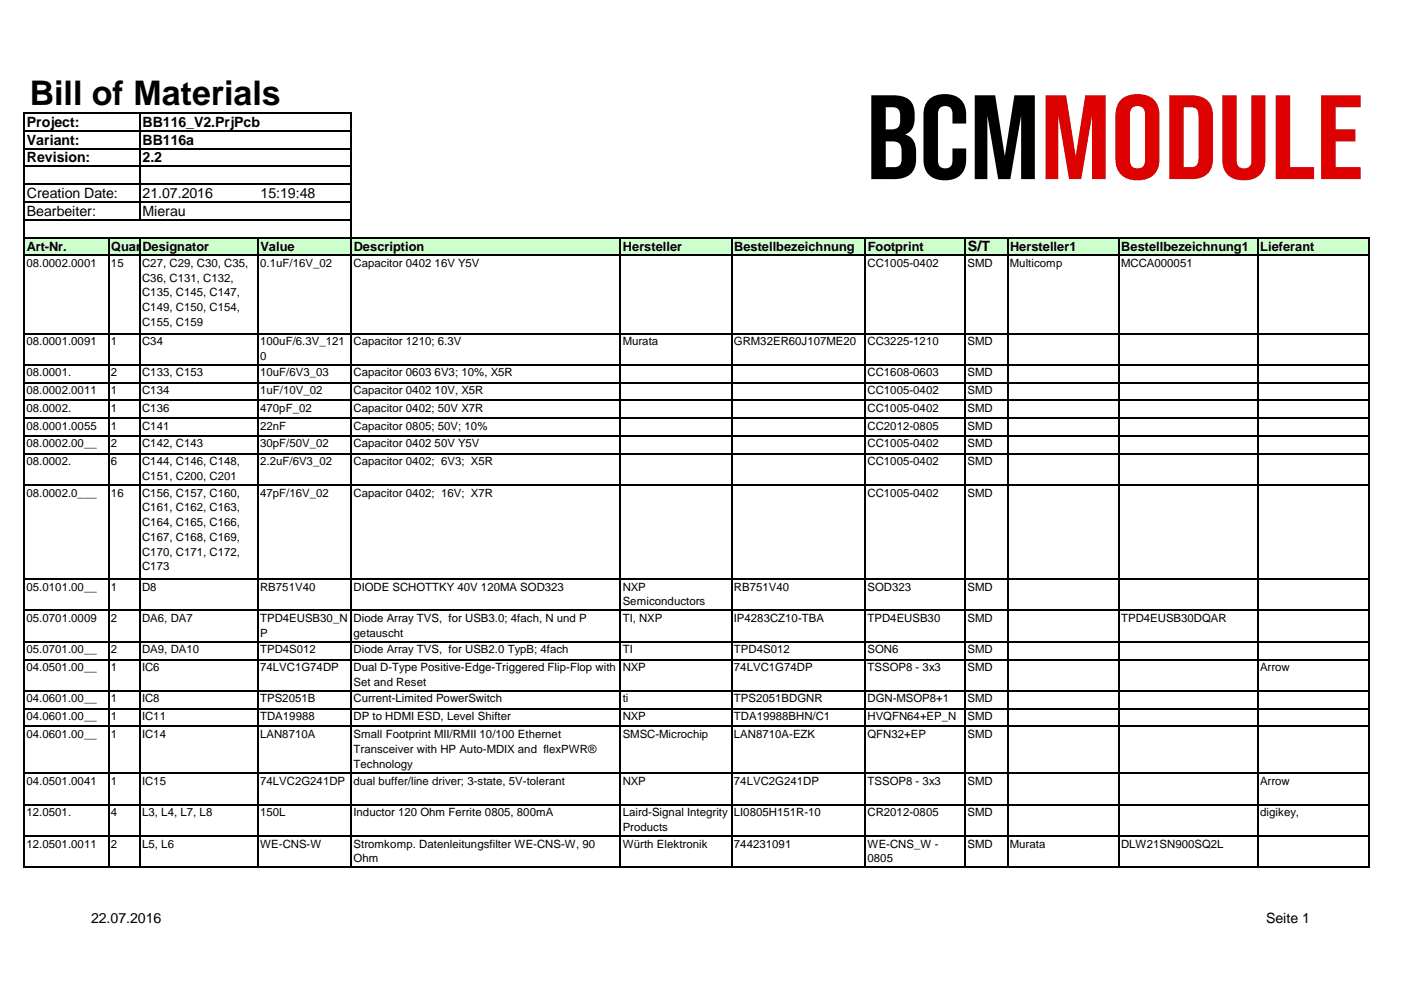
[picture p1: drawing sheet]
<svg xmlns="http://www.w3.org/2000/svg" width="297mm" height="210mm" viewBox="0 0 297 210" stroke-linecap="round" stroke-linejoin="round" font-family="sans-serif">
<defs><g id="words">
<text font-size="25.4" x="183.6" y="38">BCMMODULE</text>
<text font-size="7.2" x="6.3" y="22.3">Bill of Materials</text>
<g font-size="3">
<text x="5.7" y="26.9">Project:</text>
<text x="30.2" y="26.9">BB116_V2.PrjPcb</text>
<text x="5.7" y="30.6">Variant:</text>
<text x="5.7" y="34.4">Revision:</text>
<text x="30.2" y="30.6">BB116a</text>
<text x="30.2" y="34.4">2.2</text>
<text x="5.7" y="42">Creation Date:</text>
<text x="30.2" y="42">21.07.2016</text>
<text x="55.2" y="42">15:19:48</text>
<text x="5.7" y="45.7">Bearbeiter:</text>
<text x="30.2" y="45.7">Mierau</text>
<text x="205.2" y="53.3">S/T</text>
<text x="19.3" y="195.6">22.07.2016</text>
<text x="268.4" y="195.6">Seite 1</text>
</g>
<g font-size="2.7">
<text x="5.7" y="53.2">Art-Nr.</text>
<text x="23.6" y="53.2">Quantity</text>
<text x="30.2" y="53.2">Designator</text>
<text x="55.2" y="53.2">Value</text>
<text x="75" y="53.2">Description</text>
<text x="132.1" y="53.2">Hersteller</text>
<text x="155.7" y="53.2">Bestellbezeichnung</text>
<text x="184" y="53.2">Footprint</text>
<text x="214.2" y="53.2">Hersteller1</text>
<text x="237.7" y="53.2">Bestellbezeichnung1</text>
<text x="267.2" y="53.2">Lieferant</text>
</g>
<g font-size="2.4">
<text x="5.6" y="56.6">08.0002.0001</text>
<text x="23.5" y="56.6">15</text>
<text x="30.1" y="59.7">C36, C131, C132,</text>
<text x="30.1" y="56.6">C27, C29, C30, C35,</text>
<text x="55.2" y="56.6">0.1uF/16V_02</text>
<text x="75" y="56.6">Capacitor 0402 16V Y5V</text>
<text x="183.9" y="56.6">CC1005-0402</text>
<text x="205.1" y="56.6">SMD</text>
<text x="214.1" y="56.6">Multicomp</text>
<text x="237.7" y="56.6">MCCA000051</text>
<text x="30.1" y="62.8">C135, C145, C147,</text>
<text x="30.1" y="66">C149, C150, C154,</text>
<text x="30.1" y="69.1">C155, C159</text>
<text x="5.6" y="73.2">08.0001.0091</text>
<text x="23.5" y="73.2">1</text>
<text x="30.1" y="73.2">C34</text>
<text x="55.2" y="73.2">100uF/6.3V_121</text>
<text x="55.2" y="76.3">0</text>
<text x="75" y="73.2">Capacitor 1210; 6.3V</text>
<text x="132" y="73.2">Murata</text>
<text x="155.6" y="73.2">GRM32ER60J107ME20</text>
<text x="183.9" y="73.2">CC3225-1210</text>
<text x="205.1" y="73.2">SMD</text>
<text x="5.6" y="83.6">08.0002.0011</text>
<text x="5.6" y="79.8">08.0001.</text>
<text x="23.5" y="83.6">1</text>
<text x="23.5" y="79.8">2</text>
<text x="30.1" y="83.6">C134</text>
<text x="30.1" y="79.8">C133, C153</text>
<text x="55.2" y="83.6">1uF/10V_02</text>
<text x="55.2" y="79.8">10uF/6V3_03</text>
<text x="75" y="83.6">Capacitor 0402 10V, X5R</text>
<text x="75" y="79.8">Capacitor 0603 6V3; 10%, X5R</text>
<text x="183.9" y="79.8">CC1608-0603</text>
<text x="183.9" y="83.6">CC1005-0402</text>
<text x="205.1" y="79.8">SMD</text>
<text x="205.1" y="83.6">SMD</text>
<text x="5.6" y="87.3">08.0002.</text>
<text x="23.5" y="87.3">1</text>
<text x="30.1" y="87.3">C136</text>
<text x="55.2" y="87.3">470pF_02</text>
<text x="75" y="87.3">Capacitor 0402; 50V X7R</text>
<text x="183.9" y="87.3">CC1005-0402</text>
<text x="205.1" y="87.3">SMD</text>
<text x="5.6" y="94.9">08.0002.00__</text>
<text x="5.6" y="91.1">08.0001.0055</text>
<text x="23.5" y="94.9">2</text>
<text x="23.5" y="91.1">1</text>
<text x="30.1" y="94.9">C142, C143</text>
<text x="30.1" y="91.1">C141</text>
<text x="55.2" y="94.9">30pF/50V_02</text>
<text x="55.2" y="91.1">22nF</text>
<text x="75" y="94.9">Capacitor 0402 50V Y5V</text>
<text x="75" y="91.1">Capacitor 0805; 50V; 10%</text>
<text x="183.9" y="91.1">CC2012-0805</text>
<text x="183.9" y="94.9">CC1005-0402</text>
<text x="205.1" y="91.1">SMD</text>
<text x="205.1" y="94.9">SMD</text>
<text x="5.6" y="98.6">08.0002.</text>
<text x="23.5" y="98.6">6</text>
<text x="30.1" y="101.8">C151, C200, C201</text>
<text x="30.1" y="98.6">C144, C146, C148,</text>
<text x="55.2" y="98.6">2.2uF/6V3_02</text>
<text x="75" y="98.6">Capacitor 0402; 6V3; X5R</text>
<text x="183.9" y="98.6">CC1005-0402</text>
<text x="205.1" y="98.6">SMD</text>
<text x="5.6" y="105.3">08.0002.0___</text>
<text x="23.5" y="105.3">16</text>
<text x="30.1" y="105.3">C156, C157, C160,</text>
<text x="55.2" y="105.3">47pF/16V_02</text>
<text x="75" y="105.3">Capacitor 0402; 16V; X7R</text>
<text x="183.9" y="105.3">CC1005-0402</text>
<text x="205.1" y="105.3">SMD</text>
<text x="30.1" y="108.4">C161, C162, C163,</text>
<text x="30.1" y="111.5">C164, C165, C166,</text>
<text x="30.1" y="114.7">C167, C168, C169,</text>
<text x="30.1" y="117.8">C170, C171, C172,</text>
<text x="5.6" y="125.2">05.0101.00__</text>
<text x="23.5" y="125.2">1</text>
<text x="30.1" y="125.2">D8</text>
<text x="30.1" y="120.9">C173</text>
<text x="55.2" y="125.2">RB751V40</text>
<text x="75" y="125.2">DIODE SCHOTTKY 40V 120MA SOD323</text>
<text x="132" y="125.2">NXP</text>
<text x="155.6" y="125.2">RB751V40</text>
<text x="183.9" y="125.2">SOD323</text>
<text x="205.1" y="125.2">SMD</text>
<text x="5.6" y="131.9">05.0701.0009</text>
<text x="23.5" y="131.9">2</text>
<text x="30.1" y="131.9">DA6, DA7</text>
<text x="55.2" y="131.9">TPD4EUSB30_N</text>
<text x="75" y="131.9">Diode Array TVS, for USB3.0; 4fach, N und P</text>
<text x="132" y="131.9">TI, NXP</text>
<text x="132" y="128.4">Semiconductors</text>
<text x="155.6" y="131.9">IP4283CZ10-TBA</text>
<text x="183.9" y="131.9">TPD4EUSB30</text>
<text x="205.1" y="131.9">SMD</text>
<text x="237.7" y="131.9">TPD4EUSB30DQAR</text>
<text x="55.2" y="135">P</text>
<text x="75" y="135">getauscht</text>
<text x="5.6" y="142.3">04.0501.00__</text>
<text x="5.6" y="138.5">05.0701.00__</text>
<text x="23.5" y="142.3">1</text>
<text x="23.5" y="138.5">2</text>
<text x="30.1" y="142.3">IC6</text>
<text x="30.1" y="138.5">DA9, DA10</text>
<text x="55.2" y="142.3">74LVC1G74DP</text>
<text x="55.2" y="138.5">TPD4S012</text>
<text x="75" y="142.3">Dual D-Type Positive-Edge-Triggered Flip-Flop with</text>
<text x="75" y="138.5">Diode Array TVS, for USB2.0 TypB; 4fach</text>
<text x="132" y="142.3">NXP</text>
<text x="132" y="138.5">TI</text>
<text x="155.6" y="142.3">74LVC1G74DP</text>
<text x="155.6" y="138.5">TPD4S012</text>
<text x="183.9" y="142.3">TSSOP8 - 3x3</text>
<text x="183.9" y="138.5">SON6</text>
<text x="205.1" y="138.5">SMD</text>
<text x="205.1" y="142.3">SMD</text>
<text x="267.2" y="142.3">Arrow</text>
<text x="5.6" y="148.9">04.0601.00__</text>
<text x="23.5" y="148.9">1</text>
<text x="30.1" y="148.9">IC8</text>
<text x="55.2" y="148.9">TPS2051B</text>
<text x="75" y="148.9">Current-Limited PowerSwitch</text>
<text x="75" y="145.4">Set and Reset</text>
<text x="132" y="148.9">ti</text>
<text x="155.6" y="148.9">TPS2051BDGNR</text>
<text x="183.9" y="148.9">DGN-MSOP8+1</text>
<text x="205.1" y="148.9">SMD</text>
<text x="5.6" y="152.7">04.0601.00__</text>
<text x="23.5" y="152.7">1</text>
<text x="30.1" y="152.7">IC11</text>
<text x="55.2" y="152.7">TDA19988</text>
<text x="75" y="152.7">DP to HDMI ESD, Level Shifter</text>
<text x="132" y="152.7">NXP</text>
<text x="155.6" y="152.7">TDA19988BHN/C1</text>
<text x="183.9" y="152.7">HVQFN64+EP_N</text>
<text x="205.1" y="152.7">SMD</text>
<text x="5.6" y="156.5">04.0601.00__</text>
<text x="23.5" y="156.5">1</text>
<text x="30.1" y="156.5">IC14</text>
<text x="55.2" y="156.5">LAN8710A</text>
<text x="75" y="159.6">Transceiver with HP Auto-MDIX and flexPWR®</text>
<text x="75" y="156.5">Small Footprint MII/RMII 10/100 Ethernet</text>
<text x="132" y="156.5">SMSC-Microchip</text>
<text x="155.6" y="156.5">LAN8710A-EZK</text>
<text x="183.9" y="156.5">QFN32+EP</text>
<text x="205.1" y="156.5">SMD</text>
<text x="5.6" y="166.4">04.0501.0041</text>
<text x="23.5" y="166.4">1</text>
<text x="30.1" y="166.4">IC15</text>
<text x="55.2" y="166.4">74LVC2G241DP</text>
<text x="75" y="166.4">dual buffer/line driver; 3-state, 5V-tolerant</text>
<text x="75" y="162.7">Technology</text>
<text x="132" y="166.4">NXP</text>
<text x="155.6" y="166.4">74LVC2G241DP</text>
<text x="183.9" y="166.4">TSSOP8 - 3x3</text>
<text x="205.1" y="166.4">SMD</text>
<text x="267.2" y="166.4">Arrow</text>
<text x="5.6" y="173.1">12.0501.</text>
<text x="23.5" y="173.1">4</text>
<text x="30.1" y="173.1">L3, L4, L7, L8</text>
<text x="55.2" y="173.1">150L</text>
<text x="75" y="173.1">Inductor 120 Ohm Ferrite 0805, 800mA</text>
<text x="132" y="173.1">Laird-Signal Integrity</text>
<text x="155.6" y="173.1">LI0805H151R-10</text>
<text x="183.9" y="173.1">CR2012-0805</text>
<text x="205.1" y="173.1">SMD</text>
<text x="267.2" y="173.1">digikey,</text>
<text x="5.6" y="179.7">12.0501.0011</text>
<text x="23.5" y="179.7">2</text>
<text x="30.1" y="179.7">L5, L6</text>
<text x="55.2" y="179.7">WE-CNS-W</text>
<text x="75" y="179.7">Stromkomp. Datenleitungsfilter WE-CNS-W, 90</text>
<text x="132" y="176.2">Products</text>
<text x="132" y="179.7">Würth Elektronik</text>
<text x="155.6" y="179.7">744231091</text>
<text x="183.9" y="179.7">WE-CNS_W -</text>
<text x="205.1" y="179.7">SMD</text>
<text x="214.1" y="179.7">Murata</text>
<text x="237.7" y="179.7">DLW21SN900SQ2L</text>
<text x="75" y="182.8">Ohm</text>
<text x="183.9" y="182.8">0805</text>
</g>
</g></defs>
<path d="M5.1 50.3h285.2v3.8h-285.2z" fill="#cfc"/>
<g fill="none" stroke="#000" stroke-width=".3">
<path d="M5.1 23.8v160.3M5.3 24h69.3M5.3 27.7h69.3M5.3 31.5h69.3M5.3 35.3h69.3M5.3 39.1h69.3M29.7 24.1v22.6M74.5 24.1v160M5.3 42.8h69.3M5.3 46.6h69.3M5.3 50.4h285.1M5.3 54.1h285.1"/>
<path d="M23 50.5v133.6M29.7 50.5v133.6M54.7 50.5v133.6M131.5 50.5v133.6M155.1 50.5v133.6M183.4 50.5v133.6M204.7 50.5v133.6M213.6 50.5v133.6M237.2 50.5v133.6M266.7 50.5v133.6M290.3 50.5v133.6M5.3 70.7h285.1"/>
<path d="M5.3 77.4h285.1M5.3 81.1h285.1M5.3 84.9h285.1M5.3 88.7h285.1M5.3 92.4h285.1M5.3 96.2h285.1M5.3 102.8h285.1M5.3 122.8h285.1M5.3 129.4h285.1M5.3 136.1h285.1M5.3 139.8h285.1M5.3 146.5h285.1"/>
<path d="M5.3 150.3h285.1M5.3 154h285.1M5.3 164h285.1M5.3 170.6h285.1M5.3 177.3h285.1M5.3 183.9h285.1"/>
</g>
<use href="#words"/>
</svg>
